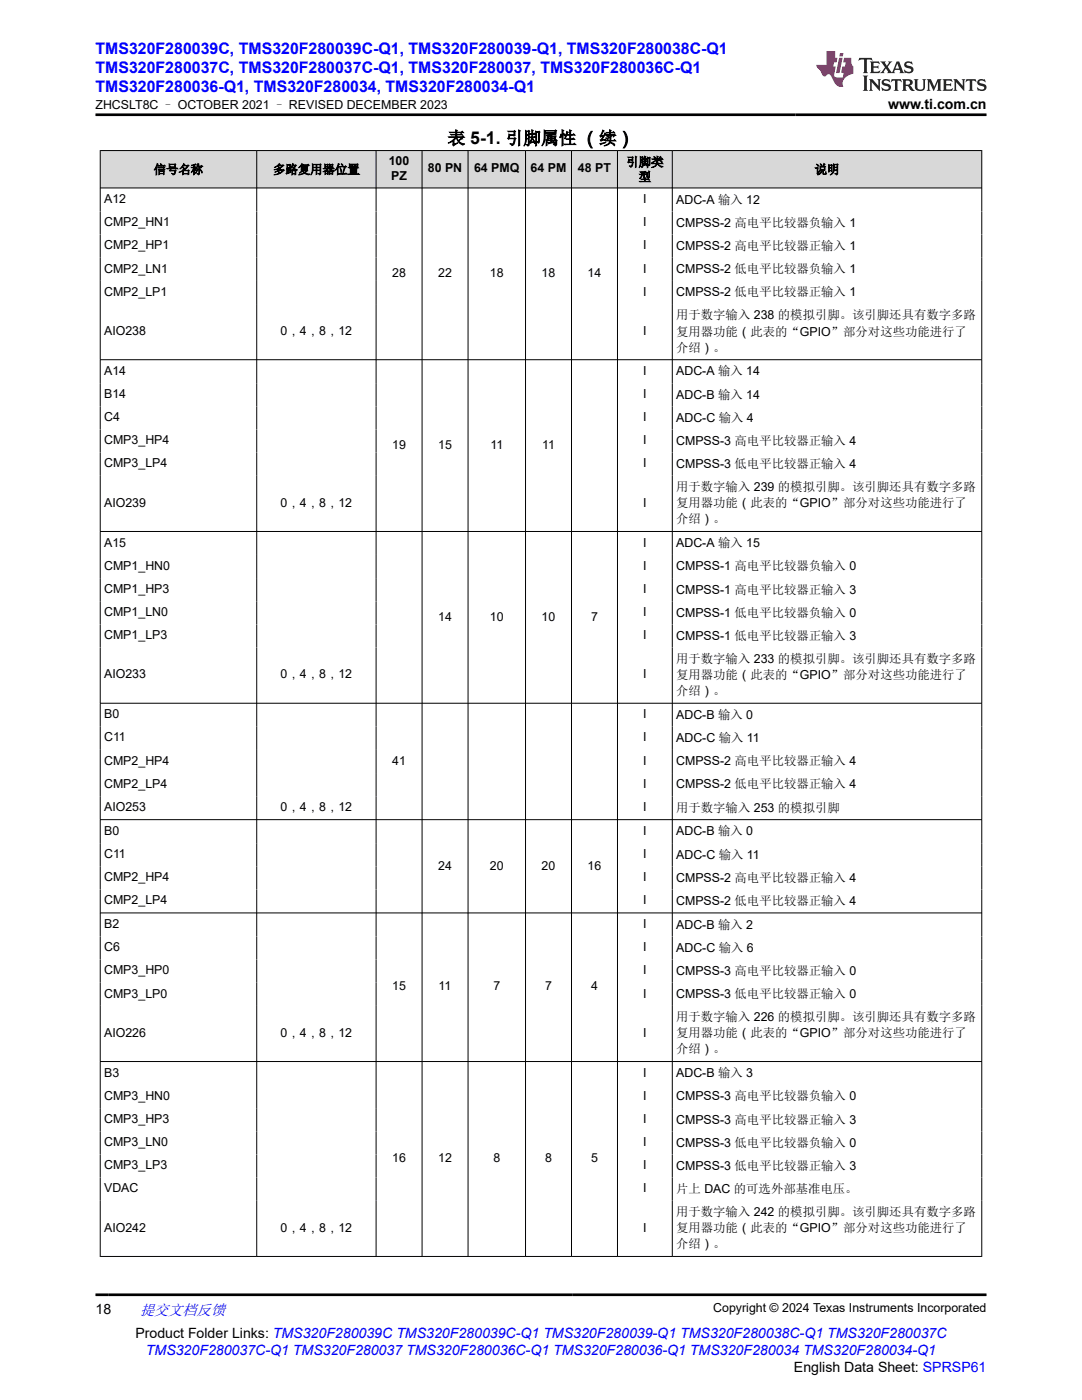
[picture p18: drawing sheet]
<svg xmlns="http://www.w3.org/2000/svg" width="216mm" height="279mm" viewBox="0 0 216 279" stroke-linecap="round" stroke-linejoin="round" font-family="sans-serif">
<defs><g id="words">
<text font-size="3.5" x="89.3" y="28.8">表 5-1. 引脚属性 （续）</text>
<g font-size="3.2" fill="#00f">
<text x="19.1" y="10.7">TMS320F280039C, TMS320F280039C-Q1, TMS320F280039-Q1, TMS320F280038C-Q1</text>
<text x="19.1" y="14.5">TMS320F280037C, TMS320F280037C-Q1, TMS320F280037, TMS320F280036C-Q1</text>
<text x="19.1" y="18.3">TMS320F280036-Q1, TMS320F280034, TMS320F280034-Q1</text>
</g>
<text font-size="3" fill="#00f" x="27.9" y="262.4">提交文档反馈</text>
<g font-size="2.8">
<text x="177.2" y="21.7">www.ti.com.cn</text>
<text x="19.1" y="262.1">18</text>
<text x="27" y="266.9">Product Folder Links: TMS320F280039C TMS320F280039C-Q1 TMS320F280039-Q1 TMS320F280038C-Q1 TMS320F280037C</text>
<text x="158.4" y="273.7">English Data Sheet: SPRSP61</text>
</g>
<text font-size="2.8" fill="#00f" x="29.1" y="270.3">TMS320F280037C-Q1 TMS320F280037 TMS320F280036C-Q1 TMS320F280036-Q1 TMS320F280034 TMS320F280034-Q1</text>
<g font-size="2.5">
<text x="19.1" y="21.8">ZHCSLT8C – OCTOBER 2021 – REVISED DECEMBER 2023</text>
<text x="30.7" y="34.7">信号名称</text>
<text x="54.5" y="34.7">多路复用器位置</text>
<text x="77.6" y="32.9">100</text>
<text x="78.1" y="35.9">PZ</text>
<text x="85.4" y="34.4">80 PN</text>
<text x="94.6" y="34.4">64 PMQ</text>
<text x="105.9" y="34.4">64 PM</text>
<text x="115.3" y="34.4">48 PT</text>
<text x="125" y="33.2">引脚类</text>
<text x="162.6" y="34.7">说明</text>
<text x="20.8" y="40.5">A12</text>
<text x="127.4" y="36.1">型</text>
<text x="128.3" y="40.5">I</text>
<text x="134.9" y="40.6">ADC-A 输入 12</text>
<text x="20.8" y="45.1">CMP2_HN1</text>
<text x="128.3" y="45.1">I</text>
<text x="134.9" y="45.3">CMPSS-2 高电平比较器负输入 1</text>
<text x="20.8" y="49.8">CMP2_HP1</text>
<text x="128.3" y="49.8">I</text>
<text x="134.9" y="49.9">CMPSS-2 高电平比较器正输入 1</text>
<text x="20.8" y="54.4">CMP2_LN1</text>
<text x="20.8" y="59">CMP2_LP1</text>
<text x="78.3" y="55.3">28</text>
<text x="87.4" y="55.3">22</text>
<text x="97.8" y="55.3">18</text>
<text x="108.1" y="55.3">18</text>
<text x="117.2" y="55.3">14</text>
<text x="128.3" y="54.4">I</text>
<text x="128.3" y="59">I</text>
<text x="134.9" y="54.5">CMPSS-2 低电平比较器负输入 1</text>
<text x="134.9" y="59.1">CMPSS-2 低电平比较器正输入 1</text>
<text x="134.9" y="63.8">用于数字输入 238 的模拟引脚。该引脚还具有数字多路</text>
<text x="20.8" y="66.8">AIO238</text>
<text x="56" y="66.8">0，4，8，12</text>
<text x="128.3" y="66.8">I</text>
<text x="134.9" y="67">复用器功能（此表的“GPIO”部分对这些功能进行了</text>
<text x="134.9" y="70.2">介绍）。</text>
<text x="20.8" y="74.8">A14</text>
<text x="128.3" y="74.8">I</text>
<text x="134.9" y="74.9">ADC-A 输入 14</text>
<text x="20.8" y="79.4">B14</text>
<text x="128.3" y="79.4">I</text>
<text x="134.9" y="79.5">ADC-B 输入 14</text>
<text x="20.8" y="84">C4</text>
<text x="20.8" y="88.7">CMP3_HP4</text>
<text x="78.3" y="89.6">19</text>
<text x="87.4" y="89.6">15</text>
<text x="97.8" y="89.6">11</text>
<text x="108.2" y="89.6">11</text>
<text x="128.3" y="84">I</text>
<text x="128.3" y="88.7">I</text>
<text x="134.9" y="84.2">ADC-C 输入 4</text>
<text x="134.9" y="88.8">CMPSS-3 高电平比较器正输入 4</text>
<text x="20.8" y="93.3">CMP3_LP4</text>
<text x="128.3" y="93.3">I</text>
<text x="134.9" y="93.4">CMPSS-3 低电平比较器正输入 4</text>
<text x="20.8" y="101.1">AIO239</text>
<text x="56" y="101.1">0，4，8，12</text>
<text x="128.3" y="101.1">I</text>
<text x="134.9" y="98">用于数字输入 239 的模拟引脚。该引脚还具有数字多路</text>
<text x="134.9" y="101.2">复用器功能（此表的“GPIO”部分对这些功能进行了</text>
<text x="134.9" y="104.5">介绍）。</text>
<text x="20.8" y="109.1">A15</text>
<text x="20.8" y="113.7">CMP1_HN0</text>
<text x="128.3" y="109.1">I</text>
<text x="128.3" y="113.7">I</text>
<text x="134.9" y="109.2">ADC-A 输入 15</text>
<text x="134.9" y="113.8">CMPSS-1 高电平比较器负输入 0</text>
<text x="20.8" y="118.3">CMP1_HP3</text>
<text x="128.3" y="118.3">I</text>
<text x="134.9" y="118.4">CMPSS-1 高电平比较器正输入 3</text>
<text x="20.8" y="122.9">CMP1_LN0</text>
<text x="87.4" y="123.8">14</text>
<text x="97.8" y="123.8">10</text>
<text x="108.1" y="123.8">10</text>
<text x="117.9" y="123.8">7</text>
<text x="128.3" y="122.9">I</text>
<text x="134.9" y="123.1">CMPSS-1 低电平比较器负输入 0</text>
<text x="20.8" y="127.6">CMP1_LP3</text>
<text x="128.3" y="127.6">I</text>
<text x="134.9" y="127.7">CMPSS-1 低电平比较器正输入 3</text>
<text x="20.8" y="135.4">AIO233</text>
<text x="56" y="135.4">0，4，8，12</text>
<text x="128.3" y="135.4">I</text>
<text x="134.9" y="132.3">用于数字输入 233 的模拟引脚。该引脚还具有数字多路</text>
<text x="134.9" y="135.5">复用器功能（此表的“GPIO”部分对这些功能进行了</text>
<text x="20.8" y="143.4">B0</text>
<text x="128.3" y="143.4">I</text>
<text x="134.9" y="138.7">介绍）。</text>
<text x="134.9" y="143.5">ADC-B 输入 0</text>
<text x="20.8" y="148">C11</text>
<text x="128.3" y="148">I</text>
<text x="134.9" y="148.1">ADC-C 输入 11</text>
<text x="20.8" y="152.6">CMP2_HP4</text>
<text x="78.3" y="152.6">41</text>
<text x="128.3" y="152.6">I</text>
<text x="134.9" y="152.7">CMPSS-2 高电平比较器正输入 4</text>
<text x="20.8" y="157.2">CMP2_LP4</text>
<text x="20.8" y="161.8">AIO253</text>
<text x="56" y="161.8">0，4，8，12</text>
<text x="128.3" y="157.2">I</text>
<text x="128.3" y="161.8">I</text>
<text x="134.9" y="157.4">CMPSS-2 低电平比较器正输入 4</text>
<text x="134.9" y="162">用于数字输入 253 的模拟引脚</text>
<text x="20.8" y="166.6">B0</text>
<text x="128.3" y="166.6">I</text>
<text x="134.9" y="166.7">ADC-B 输入 0</text>
<text x="20.8" y="171.2">C11</text>
<text x="87.4" y="173.5">24</text>
<text x="97.8" y="173.5">20</text>
<text x="108.1" y="173.5">20</text>
<text x="117.2" y="173.5">16</text>
<text x="128.3" y="171.2">I</text>
<text x="134.9" y="171.3">ADC-C 输入 11</text>
<text x="20.8" y="175.8">CMP2_HP4</text>
<text x="128.3" y="175.8">I</text>
<text x="134.9" y="176">CMPSS-2 高电平比较器正输入 4</text>
<text x="20.8" y="180.5">CMP2_LP4</text>
<text x="20.8" y="185.2">B2</text>
<text x="128.3" y="180.5">I</text>
<text x="128.3" y="185.2">I</text>
<text x="134.9" y="180.6">CMPSS-2 低电平比较器正输入 4</text>
<text x="134.9" y="185.3">ADC-B 输入 2</text>
<text x="20.8" y="189.8">C6</text>
<text x="128.3" y="189.8">I</text>
<text x="134.9" y="190">ADC-C 输入 6</text>
<text x="20.8" y="194.5">CMP3_HP0</text>
<text x="78.3" y="197.7">15</text>
<text x="87.5" y="197.7">11</text>
<text x="98.4" y="197.7">7</text>
<text x="108.8" y="197.7">7</text>
<text x="117.9" y="197.7">4</text>
<text x="128.3" y="194.5">I</text>
<text x="134.9" y="194.6">CMPSS-3 高电平比较器正输入 0</text>
<text x="20.8" y="199.1">CMP3_LP0</text>
<text x="128.3" y="199.1">I</text>
<text x="134.9" y="199.2">CMPSS-3 低电平比较器正输入 0</text>
<text x="134.9" y="203.8">用于数字输入 226 的模拟引脚。该引脚还具有数字多路</text>
<text x="20.8" y="206.9">AIO226</text>
<text x="56" y="206.9">0，4，8，12</text>
<text x="128.3" y="206.9">I</text>
<text x="134.9" y="207">复用器功能（此表的“GPIO”部分对这些功能进行了</text>
<text x="20.8" y="214.9">B3</text>
<text x="128.3" y="214.9">I</text>
<text x="134.9" y="210.2">介绍）。</text>
<text x="134.9" y="215">ADC-B 输入 3</text>
<text x="20.8" y="219.5">CMP3_HN0</text>
<text x="128.3" y="219.5">I</text>
<text x="134.9" y="219.6">CMPSS-3 高电平比较器负输入 0</text>
<text x="20.8" y="224.1">CMP3_HP3</text>
<text x="128.3" y="224.1">I</text>
<text x="134.9" y="224.2">CMPSS-3 高电平比较器正输入 3</text>
<text x="20.8" y="228.7">CMP3_LN0</text>
<text x="20.8" y="233.4">CMP3_LP3</text>
<text x="78.3" y="231.9">16</text>
<text x="87.4" y="231.9">12</text>
<text x="98.4" y="231.9">8</text>
<text x="108.8" y="231.9">8</text>
<text x="117.9" y="231.9">5</text>
<text x="128.3" y="228.7">I</text>
<text x="128.3" y="233.4">I</text>
<text x="134.9" y="228.9">CMPSS-3 低电平比较器负输入 0</text>
<text x="134.9" y="233.5">CMPSS-3 低电平比较器正输入 3</text>
<text x="20.8" y="238">VDAC</text>
<text x="128.3" y="238">I</text>
<text x="134.9" y="238.1">片上 DAC 的可选外部基准电压。</text>
<text x="20.8" y="245.8">AIO242</text>
<text x="56" y="245.8">0，4，8，12</text>
<text x="128.3" y="245.8">I</text>
<text x="134.9" y="242.7">用于数字输入 242 的模拟引脚。该引脚还具有数字多路</text>
<text x="134.9" y="245.9">复用器功能（此表的“GPIO”部分对这些功能进行了</text>
<text x="134.9" y="249.1">介绍）。</text>
<text x="142.3" y="261.8">Copyright © 2024 Texas Instruments Incorporated</text>
</g>
</g></defs>
<g fill="#d8d8d8">
<path d="M20 30h175.9v7.5h-175.9z" fill-rule="evenodd"/>
<path d="M20.1 30.1h31.1v7.3h-31.1z" fill-rule="evenodd"/>
<path d="M51.3 30.1h23.7v7.3h-23.7z" fill-rule="evenodd"/>
<path d="M75.1 30.1h9.1v7.3h-9.1z" fill-rule="evenodd"/>
<path d="M84.3 30.1h9v7.3h-9z" fill-rule="evenodd"/>
<path d="M93.5 30.1h11.3v7.3h-11.3z" fill-rule="evenodd"/>
<path d="M104.9 30.1h9.1v7.3h-9.1z" fill-rule="evenodd"/>
<path d="M114.1 30.1h9v7.3h-9z" fill-rule="evenodd"/>
<path d="M123.3 30.1h10.8v7.3h-10.8z" fill-rule="evenodd"/>
<path d="M134.2 30.1h61.6v7.3h-61.6z" fill-rule="evenodd"/>
</g>
<g fill="none" stroke="#000" stroke-width=".2">
<path d="M19.9 30h176.1M19.9 37.5h176.1M20 30v220.8M51.2 30v220.8M75 30v220.8M84.2 30v220.8M93.4 30v220.8M104.9 30v220.8M114 30v220.8M123.2 30v220.8M134.1 30v220.8M195.9 30v220.8"/>
<path d="M19.9 71.8h176.1M19.9 106.1h176.1M19.9 140.3h176.1M19.9 163.6h176.1M19.9 182.2h176.1M19.9 211.9h176.1M19.9 250.8h176.1"/>
</g>
<path d="M171.5 11.6l-.2 .5 .5-.2h.6v.1v2.2l-.2 .4h1l-.2-.4v-2.2v-.1h.5l.6 .2-.2-.5zM173.6 12.3l.2 .4v1.5l-.2 .4h1.9l.1-.6a1.08 1.08 0 0 1-1.3 .2v-.7h.6l.4 .2v-.7l-.4 .2h-.6v-.5l.2-.2a1 1 0 0 1 1 .3l-.1-.5zM175.7 12.3l.9 1.1-1 1.2h.9l-.2-.2 .5-.8 .4 .8-.2 .2h1.6l-.2-.2 .2-.5h.9l.1 .5-.1 .2h.9l-.2-.3-.8-2h-.5l-.9 2.2-.9-1.1 .9-1.1h-.8l.2 .2-.4 .6-.4-.6 .2-.2zM179 12.7l.4 1h-.7zM180.7 12.4a.65 .65 0 0 0-.2 .7 .65 .65 0 0 0 .6 .5l.6 .1 .1 .3a.79 .79 0 0 1-.7 .4 .79 .79 0 0 1-.7-.5l.1 .7 .2-.1a.93 .93 0 0 0 1.1 .1 .93 .93 0 0 0 .4-1 1.46 1.46 0 0 0-1.2-.6l-.1-.3a1.09 1.09 0 0 1 1.2 .2l-.2-.6-.1 .1-.5-.2zM172.2 15.1l.2 .4v2.2l-.2 .4h1l-.2-.4v-2.2l.2-.4zM173.4 15.8l.2 .4v1.5l-.2 .4h.8l-.3-.4 .1-1.3 1.6 1.8v-2l.2-.4h-.7l.1 .2 .1 1.1-1.2-1.3zM176.2 15.9a.65 .65 0 0 0-.2 .8 .65 .65 0 0 0 .6 .4l.6 .2 .1 .2a.79 .79 0 0 1-.7 .4 .79 .79 0 0 1-.7-.5l.1 .7 .2-.1a.93 .93 0 0 0 1.1 .1 .93 .93 0 0 0 .4-.9 1.46 1.46 0 0 0-1.2-.6l-.1-.4a1.09 1.09 0 0 1 1.2 .2l-.1-.6-.2 .1-.5-.1zM177.9 15.8l-.1 .6a.63 .63 0 0 1 .8-.3v1.6l-.3 .4h1l-.2-.4v-1.6a.66 .66 0 0 1 .8 .3l-.1-.6zM180 15.8l.2 .4v1.5l-.2 .4h1l-.2-.2-.1-.7h.5l.1 .2a.79 .79 0 0 0 1.2 .6l-1-.9a.61 .61 0 0 0 .6-.6 .61 .61 0 0 0-.5-.7zM180.8 16.1h.1a.47 .47 0 0 1 .5 .1 .47 .47 0 0 1 .1 .5l-.1 .1-.7 .1zM182.3 15.8l.2 .2a2.27 2.27 0 0 0 .4 2 1.04 1.04 0 0 0 1.7-.7v-1.3l.2-.2h-.8l.2 .4v1.1a.6 .6 0 0 1-.6 .6 .6 .6 0 0 1-.6-.6v-1.1l.3-.4zM184.9 15.8l.2 .4v1.5l-.2 .4h.8l-.3-.4v-1.4l.9 1.9 .9-1.9v1.4l-.3 .4h1l-.2-.4v-1.5l.2-.4h-.8l-.7 1.5-.6-1.5zM188.1 15.8l.2 .4v1.5l-.2 .4h1.9l.1-.6a1.09 1.09 0 0 1-1.3 .2v-.7h.6l.4 .2v-.6l-.4 .2h-.6v-.6l.2-.1a1.01 1.01 0 0 1 1 .3l-.1-.6zM190.2 15.8l.3 .4v1.5l-.3 .4h.8l-.2-.4v-1.3l1.6 1.8v-2l.2-.4h-.7l.2 .2v1.1l-1.2-1.3zM192.8 15.8l-.1 .6a.63 .63 0 0 1 .8-.3v1.6l-.3 .4h1l-.2-.4v-1.6a.66 .66 0 0 1 .8 .3l-.1-.6zM195.2 15.9a.65 .65 0 0 0-.2 .8 .65 .65 0 0 0 .6 .4l.6 .2 .2 .2a.79 .79 0 0 1-.7 .4 .79 .79 0 0 1-.7-.5l.1 .7 .2-.1a.93 .93 0 0 0 1 .1 .93 .93 0 0 0 .5-.9 1.46 1.46 0 0 0-1.3-.6v-.4a1.09 1.09 0 0 1 1.2 .2l-.2-.6-.2 .1-.5-.1z" fill="#231f20"/>
<path d="M164.9 10.2v2.8h-2l.1 .3 .8 1a.95 .95 0 0 0 1 .9 .59 .59 0 0 1 .5-.4 .59 .59 0 0 1 .5 .4l.4 .7a1.59 1.59 0 0 0 2.1 1.4 1.61 1.61 0 0 1 1-2.3l1-.3-.1-1.5a1.59 1.59 0 0 1-.3-1.7h-1.5l-.2 .9h.6l-.2 .9h-.5l-.2 1v.2l.4 .1-.1 .9h-.7a.73 .73 0 0 1-1-.7l.3-1.5h-.5l.1-.9h.5l.2-.9h-.5v-1.3zM167.4 11.5l-.6 3.1h.7l.6-3.1zM167.6 10.6l-.1 .6h.7l.1-.6z" fill="#ed1c24"/>
<path d="M19.1 22.9h177.8M19.1 258.4h177.8" fill="none" stroke="#000" stroke-width=".53"/>
<use href="#words"/>
</svg>
